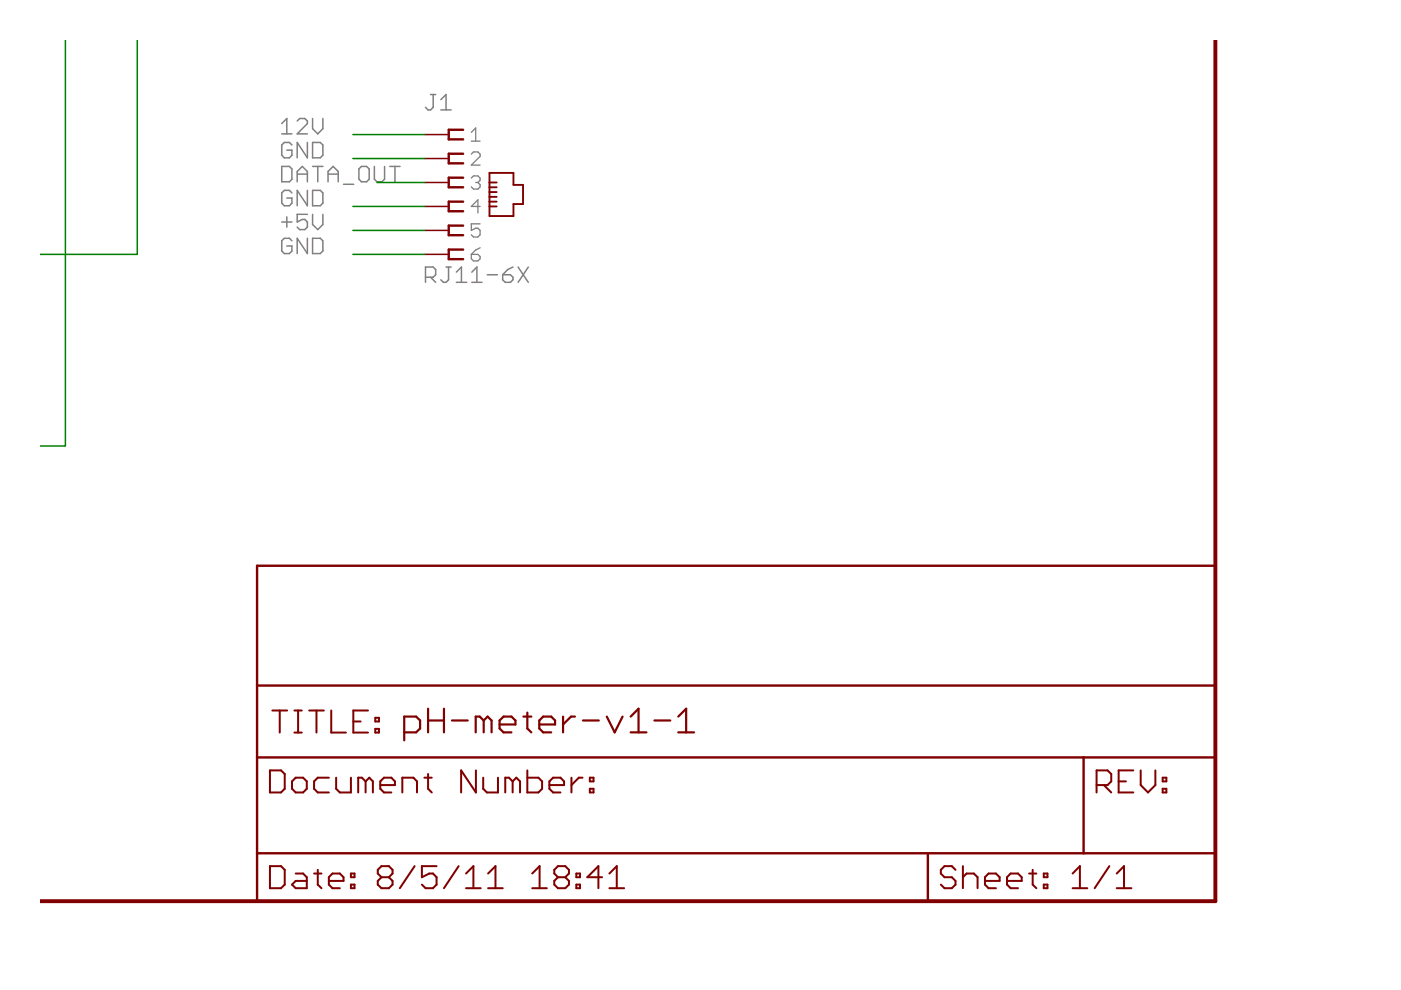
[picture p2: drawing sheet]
<svg xmlns="http://www.w3.org/2000/svg" width="297mm" height="210mm" viewBox="0 0 297 210" stroke-linecap="round" stroke-linejoin="round" font-family="sans-serif">
<g fill="#808080" stroke="#808080" stroke-width=".32">
<path d="M90.2 56.6v3.3z"/>
<path d="M90.2 56.6h1.6z"/>
<path d="M91.8 56.6l.6 .5z"/>
<path d="M92.4 57.1v1.2z"/>
<path d="M92.4 58.3l-.6 .5z"/>
<path d="M90.2 58.8h1.6z"/>
<path d="M91.3 58.8l1.1 1.1z"/>
<path d="M93.5 59.3l.5 .6z"/>
<path d="M94 59.9h.6z"/>
<path d="M94.6 59.9l.5-.6z"/>
<path d="M95.1 56.6v2.7z"/>
<path d="M94.6 56.6h1.1z"/>
<path d="M97.8 56.6l-1 1.1z"/>
<path d="M97.8 56.6v3.3z"/>
<path d="M96.8 59.9h2.1z"/>
<path d="M100 57.7l1.1-1.1z"/>
<path d="M101.1 56.6v3.3z"/>
<path d="M100 59.9h2.2z"/>
<path d="M103.3 58.3h2.2z"/>
<path d="M107.7 57.1l1.1-.5z"/>
<path d="M107.7 57.1l-1.1 1.2z"/>
<path d="M106.6 58.3v1z"/>
<path d="M106.6 59.3l.5 .6z"/>
<path d="M107.1 59.9h1.1z"/>
<path d="M108.2 59.9l.6-.6z"/>
<path d="M108.8 58.8v.5z"/>
<path d="M108.2 58.3l.6 .5z"/>
<path d="M106.6 58.3h1.6z"/>
<path d="M109.9 56.6l2.1 3.3z"/>
<path d="M112 56.6l-2.1 3.3z"/>
<path d="M90.2 22.8l.5 .5z"/>
<path d="M90.7 23.3h.6z"/>
<path d="M91.3 23.3l.5-.5z"/>
<path d="M91.8 20v2.8z"/>
<path d="M91.3 20h1.1z"/>
<path d="M93.5 21.1l1.1-1.1z"/>
<path d="M94.6 20v3.3z"/>
<path d="M93.5 23.3h2.2z"/>
<path d="M59.7 47.1h2.2z"/>
<path d="M60.8 46v2.2z"/>
<path d="M63 45.4h2.2z"/>
<path d="M63 45.4v1.7z"/>
<path d="M63 47.1l1.1-.6z"/>
<path d="M64.1 46.5h.5z"/>
<path d="M64.6 46.5l.6 .6z"/>
<path d="M65.2 47.1v1.1z"/>
<path d="M64.6 48.7l.6-.5z"/>
<path d="M63.5 48.7h1.1z"/>
<path d="M63 48.2l.5 .5z"/>
<path d="M66.3 45.4v2.2z"/>
<path d="M66.3 47.6l1.1 1.1z"/>
<path d="M67.4 48.7l1.1-1.1z"/>
<path d="M68.5 45.4v2.2z"/>
<path d="M59.7 35.3v3.2z"/>
<path d="M59.7 38.5h1.7z"/>
<path d="M61.9 38l-.5 .5z"/>
<path d="M61.9 35.8v2.2z"/>
<path d="M61.4 35.3l.5 .5z"/>
<path d="M59.7 35.3h1.7z"/>
<path d="M63 36.4v2.1z"/>
<path d="M63 36.4l1.1-1.1z"/>
<path d="M64.1 35.3l1.1 1.1z"/>
<path d="M65.2 36.4v2.1z"/>
<path d="M63 36.9h2.2z"/>
<path d="M67.4 35.3v3.2z"/>
<path d="M66.3 35.3h2.2z"/>
<path d="M69.6 36.4v2.1z"/>
<path d="M69.6 36.4l1-1.1z"/>
<path d="M70.6 35.3l1.1 1.1z"/>
<path d="M71.7 36.4v2.1z"/>
<path d="M69.6 36.9h2.1z"/>
<path d="M72.8 39.1h2.2z"/>
<path d="M76.6 35.3h1.1z"/>
<path d="M76.1 35.8l.5-.5z"/>
<path d="M76.1 35.8v2.2z"/>
<path d="M76.1 38l.5 .5z"/>
<path d="M76.6 38.5h1.1z"/>
<path d="M77.7 38.5l.6-.5z"/>
<path d="M78.3 35.8v2.2z"/>
<path d="M77.7 35.3l.6 .5z"/>
<path d="M79.4 35.3v2.7z"/>
<path d="M79.4 38l.5 .5z"/>
<path d="M79.9 38.5h1.1z"/>
<path d="M81.5 38l-.5 .5z"/>
<path d="M81.5 35.3v2.7z"/>
<path d="M83.7 35.3v3.2z"/>
<path d="M82.7 35.3h2.1z"/>
<path d="M61.4 40.4l.5 .5z"/>
<path d="M60.3 40.4h1.1z"/>
<path d="M59.7 40.9l.6-.5z"/>
<path d="M59.7 40.9v2.2z"/>
<path d="M59.7 43.1l.6 .5z"/>
<path d="M60.3 43.6h1.1z"/>
<path d="M61.9 43.1l-.5 .5z"/>
<path d="M61.9 42v1.1z"/>
<path d="M60.8 42h1.1z"/>
<path d="M63 40.4v3.2z"/>
<path d="M63 40.4l2.2 3.2z"/>
<path d="M65.2 40.4v3.2z"/>
<path d="M66.3 40.4v3.2z"/>
<path d="M66.3 43.6h1.6z"/>
<path d="M67.9 43.6l.6-.5z"/>
<path d="M68.5 40.9v2.2z"/>
<path d="M67.9 40.4l.6 .5z"/>
<path d="M66.3 40.4h1.6z"/>
<path d="M61.4 30.2l.5 .5z"/>
<path d="M60.3 30.2h1.1z"/>
<path d="M59.7 30.7l.6-.5z"/>
<path d="M59.7 30.7v2.2z"/>
<path d="M59.7 32.9l.6 .6z"/>
<path d="M60.3 33.5h1.1z"/>
<path d="M61.9 32.9l-.5 .6z"/>
<path d="M61.9 31.8v1.1z"/>
<path d="M60.8 31.8h1.1z"/>
<path d="M63 30.2v3.3z"/>
<path d="M63 30.2l2.2 3.3z"/>
<path d="M65.2 30.2v3.3z"/>
<path d="M66.3 30.2v3.3z"/>
<path d="M66.3 33.5h1.6z"/>
<path d="M67.9 33.5l.6-.6z"/>
<path d="M68.5 30.7v2.2z"/>
<path d="M67.9 30.2l.6 .5z"/>
<path d="M66.3 30.2h1.6z"/>
<path d="M61.4 50.5l.5 .6z"/>
<path d="M60.3 50.5h1.1z"/>
<path d="M59.7 51.1l.6-.6z"/>
<path d="M59.7 51.1v2.1z"/>
<path d="M59.7 53.2l.6 .6z"/>
<path d="M60.3 53.8h1.1z"/>
<path d="M61.4 53.8l.5-.6z"/>
<path d="M61.9 52.2v1z"/>
<path d="M60.8 52.2h1.1z"/>
<path d="M63 50.5v3.3z"/>
<path d="M63 50.5l2.2 3.3z"/>
<path d="M65.2 50.5v3.3z"/>
<path d="M66.3 50.5v3.3z"/>
<path d="M66.3 53.8h1.6z"/>
<path d="M67.9 53.8l.6-.6z"/>
<path d="M68.5 51.1v2.1z"/>
<path d="M67.9 50.5l.6 .6z"/>
<path d="M66.3 50.5h1.6z"/>
<path d="M59.7 26.2l1.1-1.1z"/>
<path d="M60.8 25.1v3.3z"/>
<path d="M59.7 28.4h2.2z"/>
<path d="M63 28.4h2.2z"/>
<path d="M65.2 26.2l-2.2 2.2z"/>
<path d="M65.2 25.7v.5z"/>
<path d="M64.6 25.1l.6 .6z"/>
<path d="M63.5 25.1h1.1z"/>
<path d="M63 25.7l.5-.6z"/>
<path d="M66.3 25.1v2.2z"/>
<path d="M66.3 27.3l1.1 1.1z"/>
<path d="M68.5 27.3l-1.1 1.1z"/>
<path d="M68.5 25.1v2.2z"/>
</g>
<g fill="#808080" stroke="#808080" stroke-width=".28">
<path d="M99.9 28.1l1-1z"/>
<path d="M100.9 27.1v2.8z"/>
<path d="M99.9 29.9h1.9z"/>
<path d="M99.9 35h1.9z"/>
<path d="M99.9 35l1.9-1.9z"/>
<path d="M101.8 32.7v.4z"/>
<path d="M101.3 32.2l.5 .5z"/>
<path d="M100.4 32.2h.9z"/>
<path d="M100.4 32.2l-.5 .5z"/>
<path d="M99.9 37.8l.5-.5z"/>
<path d="M100.4 37.3h.9z"/>
<path d="M101.3 37.3l.5 .5z"/>
<path d="M101.8 37.8v.4z"/>
<path d="M101.8 38.2l-.5 .5z"/>
<path d="M100.9 38.7h.4z"/>
<path d="M101.3 38.7l.5 .5z"/>
<path d="M101.8 39.2v.4z"/>
<path d="M101.8 39.6l-.5 .5z"/>
<path d="M100.4 40.1h.9z"/>
<path d="M99.9 39.6l.5 .5z"/>
<path d="M101.3 42.4v2.8z"/>
<path d="M101.3 42.4l-1.4 1.4z"/>
<path d="M99.9 43.8h1.9z"/>
<path d="M99.9 47.5h1.9z"/>
<path d="M99.9 47.5v1.4z"/>
<path d="M99.9 48.9l1-.5z"/>
<path d="M100.9 48.4h.4z"/>
<path d="M101.3 48.4l.5 .5z"/>
<path d="M101.8 48.9v.9z"/>
<path d="M101.8 49.8l-.5 .4z"/>
<path d="M100.4 50.2h.9z"/>
<path d="M99.9 49.8l.5 .4z"/>
<path d="M100.9 53l.9-.5z"/>
<path d="M100.9 53l-1 .9z"/>
<path d="M99.9 53.9v1z"/>
<path d="M99.9 54.9l.5 .4z"/>
<path d="M100.4 55.3h.9z"/>
<path d="M101.3 55.3l.5-.4z"/>
<path d="M101.8 54.4v.5z"/>
<path d="M101.3 53.9l.5 .5z"/>
<path d="M99.9 53.9h1.4z"/>
</g>
<g fill="#800000" stroke="#800000" stroke-width=".83">
<path d="M257.7 8.5v182.6z"/>
<path d="M8.5 191.1h249.2z"/>
</g>
<g fill="#800000" stroke="#800000" stroke-width=".51">
<path d="M54.5 191.1h142.2z"/>
<path d="M229.7 160.6h28z"/>
<path d="M54.5 180.9v10.2z"/>
<path d="M54.5 180.9h142.2z"/>
<path d="M54.5 160.6v20.3z"/>
<path d="M257.7 160.6v20.3z"/>
<path d="M196.7 180.9v10.2z"/>
<path d="M196.7 180.9h33z"/>
<path d="M196.7 191.1h61z"/>
<path d="M229.7 160.6v20.3z"/>
<path d="M54.5 160.6h175.2z"/>
<path d="M229.7 180.9h28z"/>
<path d="M257.7 180.9v10.2z"/>
<path d="M54.5 145.4v15.2z"/>
<path d="M54.5 120h203.2z"/>
<path d="M257.7 120v25.4z"/>
<path d="M54.5 145.4h203.2z"/>
<path d="M54.5 120v25.4z"/>
<path d="M257.7 145.4v15.2z"/>
<path d="M95.1 27.5h3.1z"/>
<path d="M95.1 27.5v2z"/>
<path d="M95.1 29.5h3.1z"/>
<path d="M95.1 32.6h3.1z"/>
<path d="M95.1 32.6v2z"/>
<path d="M95.1 34.6h3.1z"/>
<path d="M95.1 37.7h3.1z"/>
<path d="M95.1 37.7v2z"/>
<path d="M95.1 39.7h3.1z"/>
<path d="M95.1 42.8h3.1z"/>
<path d="M95.1 42.8v2z"/>
<path d="M95.1 44.8h3.1z"/>
<path d="M95.1 47.8h3.1z"/>
<path d="M95.1 47.8v2.1z"/>
<path d="M95.1 49.9h3.1z"/>
<path d="M95.1 52.9h3.1z"/>
<path d="M95.1 52.9v2z"/>
<path d="M95.1 54.9h3.1z"/>
</g>
<g fill="#800000" stroke="#800000" stroke-width=".42">
<path d="M57.2 183.6v4.7z"/>
<path d="M57.2 188.3h2.4z"/>
<path d="M59.6 188.3l.8-.7z"/>
<path d="M60.4 184.4v3.2z"/>
<path d="M59.6 183.6l.8 .8z"/>
<path d="M57.2 183.6h2.4z"/>
<path d="M62.7 185.2h1.6z"/>
<path d="M64.3 185.2l.7 .8z"/>
<path d="M65 186v2.3z"/>
<path d="M62.7 188.3h2.3z"/>
<path d="M61.9 187.6l.8 .7z"/>
<path d="M61.9 187.6l.8-.8z"/>
<path d="M62.7 186.8h2.3z"/>
<path d="M67.4 184.4v3.2z"/>
<path d="M67.4 187.6l.8 .7z"/>
<path d="M66.6 185.2h1.6z"/>
<path d="M70.5 188.3h1.6z"/>
<path d="M69.7 187.6l.8 .7z"/>
<path d="M69.7 186v1.6z"/>
<path d="M70.5 185.2l-.8 .8z"/>
<path d="M70.5 185.2h1.6z"/>
<path d="M72.1 185.2l.7 .8z"/>
<path d="M72.8 186v.8z"/>
<path d="M69.7 186.8h3.1z"/>
<path d="M74.4 185.2h.8z"/>
<path d="M75.2 185.2v.8z"/>
<path d="M74.4 186h.8z"/>
<path d="M74.4 185.2v.8z"/>
<path d="M74.4 187.6h.8z"/>
<path d="M75.2 187.6v.7z"/>
<path d="M74.4 188.3h.8z"/>
<path d="M74.4 187.6v.7z"/>
<path d="M80.1 184.4l.8-.8z"/>
<path d="M80.9 183.6h1.5z"/>
<path d="M82.4 183.6l.8 .8z"/>
<path d="M83.2 184.4v.8z"/>
<path d="M83.2 185.2l-.8 .8z"/>
<path d="M82.4 186l.8 .8z"/>
<path d="M83.2 186.8v.8z"/>
<path d="M82.4 188.3l.8-.7z"/>
<path d="M80.9 188.3h1.5z"/>
<path d="M80.1 187.6l.8 .7z"/>
<path d="M80.1 186.8v.8z"/>
<path d="M80.1 186.8l.8-.8z"/>
<path d="M80.1 185.2l.8 .8z"/>
<path d="M80.1 184.4v.8z"/>
<path d="M80.9 186h1.5z"/>
<path d="M87.9 183.6l-3.1 4.7z"/>
<path d="M89.5 183.6h3.1z"/>
<path d="M89.5 183.6v2.4z"/>
<path d="M89.5 186l1.5-.8z"/>
<path d="M91 185.2h.8z"/>
<path d="M91.8 185.2l.8 .8z"/>
<path d="M92.6 186v1.6z"/>
<path d="M92.6 187.6l-.8 .7z"/>
<path d="M90.2 188.3h1.6z"/>
<path d="M89.5 187.6l.7 .7z"/>
<path d="M97.2 183.6l-3.1 4.7z"/>
<path d="M98.8 185.2l1.6-1.6z"/>
<path d="M100.4 183.6v4.7z"/>
<path d="M98.8 188.3h3.1z"/>
<path d="M103.5 185.2l1.6-1.6z"/>
<path d="M105.1 183.6v4.7z"/>
<path d="M103.5 188.3h3.1z"/>
<path d="M112.8 185.2l1.6-1.6z"/>
<path d="M114.4 183.6v4.7z"/>
<path d="M112.8 188.3h3.2z"/>
<path d="M117.5 184.4l.8-.8z"/>
<path d="M118.3 183.6h1.5z"/>
<path d="M119.8 183.6l.8 .8z"/>
<path d="M120.6 184.4v.8z"/>
<path d="M120.6 185.2l-.8 .8z"/>
<path d="M119.8 186l.8 .8z"/>
<path d="M120.6 186.8v.8z"/>
<path d="M119.8 188.3l.8-.7z"/>
<path d="M118.3 188.3h1.5z"/>
<path d="M117.5 187.6l.8 .7z"/>
<path d="M117.5 186.8v.8z"/>
<path d="M117.5 186.8l.8-.8z"/>
<path d="M117.5 185.2l.8 .8z"/>
<path d="M117.5 184.4v.8z"/>
<path d="M118.3 186h1.5z"/>
<path d="M122.2 185.2h.8z"/>
<path d="M123 185.2v.8z"/>
<path d="M122.2 186h.8z"/>
<path d="M122.2 185.2v.8z"/>
<path d="M122.2 187.6h.8z"/>
<path d="M123 187.6v.7z"/>
<path d="M122.2 188.3h.8z"/>
<path d="M122.2 187.6v.7z"/>
<path d="M126.9 183.6v4.7z"/>
<path d="M126.9 183.6l-2.4 2.4z"/>
<path d="M124.5 186h3.2z"/>
<path d="M129.2 185.2l1.6-1.6z"/>
<path d="M130.8 183.6v4.7z"/>
<path d="M129.2 188.3h3.1z"/>
<path d="M201.8 183.6l.8 .8z"/>
<path d="M200.3 183.6h1.5z"/>
<path d="M200.3 183.6l-.8 .8z"/>
<path d="M199.5 184.4v.8z"/>
<path d="M199.5 185.2l.8 .8z"/>
<path d="M200.3 186h1.5z"/>
<path d="M201.8 186l.8 .8z"/>
<path d="M202.6 186.8v.8z"/>
<path d="M201.8 188.3l.8-.7z"/>
<path d="M200.3 188.3h1.5z"/>
<path d="M199.5 187.6l.8 .7z"/>
<path d="M204.2 183.6v4.7z"/>
<path d="M204.2 186l.7-.8z"/>
<path d="M204.9 185.2h1.6z"/>
<path d="M206.5 185.2l.8 .8z"/>
<path d="M207.3 186v2.3z"/>
<path d="M209.6 188.3h1.6z"/>
<path d="M208.8 187.6l.8 .7z"/>
<path d="M208.8 186v1.6z"/>
<path d="M209.6 185.2l-.8 .8z"/>
<path d="M209.6 185.2h1.6z"/>
<path d="M211.2 185.2l.7 .8z"/>
<path d="M211.9 186v.8z"/>
<path d="M208.8 186.8h3.1z"/>
<path d="M214.3 188.3h1.5z"/>
<path d="M213.5 187.6l.8 .7z"/>
<path d="M213.5 186v1.6z"/>
<path d="M214.3 185.2l-.8 .8z"/>
<path d="M214.3 185.2h1.5z"/>
<path d="M215.8 185.2l.8 .8z"/>
<path d="M216.6 186v.8z"/>
<path d="M213.5 186.8h3.1z"/>
<path d="M218.9 184.4v3.2z"/>
<path d="M218.9 187.6l.8 .7z"/>
<path d="M218.2 185.2h1.5z"/>
<path d="M221.3 185.2h.8z"/>
<path d="M222.1 185.2v.8z"/>
<path d="M221.3 186h.8z"/>
<path d="M221.3 185.2v.8z"/>
<path d="M221.3 187.6h.8z"/>
<path d="M222.1 187.6v.7z"/>
<path d="M221.3 188.3h.8z"/>
<path d="M221.3 187.6v.7z"/>
<path d="M229 183.6l-1.6 1.6z"/>
<path d="M229 183.6v4.7z"/>
<path d="M227.4 188.3h3.1z"/>
<path d="M235.2 183.6l-3.1 4.7z"/>
<path d="M238.3 183.6l-1.5 1.6z"/>
<path d="M238.3 183.6v4.7z"/>
<path d="M236.8 188.3h3.1z"/>
<path d="M232.5 163.3v4.7z"/>
<path d="M232.5 163.3h2.3z"/>
<path d="M234.8 163.3l.8 .8z"/>
<path d="M235.6 164.1v1.6z"/>
<path d="M235.6 165.7l-.8 .8z"/>
<path d="M232.5 166.5h2.3z"/>
<path d="M234 166.5l1.6 1.5z"/>
<path d="M237.2 163.3h3.1z"/>
<path d="M237.2 163.3v4.7z"/>
<path d="M237.2 168h3.1z"/>
<path d="M237.2 165.7h1.5z"/>
<path d="M241.9 163.3v3.2z"/>
<path d="M241.9 166.5l1.5 1.5z"/>
<path d="M243.4 168l1.6-1.5z"/>
<path d="M245 163.3v3.2z"/>
<path d="M246.5 164.9h.8z"/>
<path d="M247.3 164.9v.8z"/>
<path d="M246.5 165.7h.8z"/>
<path d="M246.5 164.9v.8z"/>
<path d="M246.5 167.2h.8z"/>
<path d="M247.3 167.2v.8z"/>
<path d="M246.5 168h.8z"/>
<path d="M246.5 167.2v.8z"/>
<path d="M59.3 150.6v4.7z"/>
<path d="M57.7 150.6h3.2z"/>
<path d="M62.4 155.3h1.6z"/>
<path d="M63.2 150.6v4.7z"/>
<path d="M62.4 150.6h1.6z"/>
<path d="M67.1 150.6v4.7z"/>
<path d="M65.6 150.6h3.1z"/>
<path d="M70.2 150.6v4.7z"/>
<path d="M70.2 155.3h3.1z"/>
<path d="M74.9 150.6h3.1z"/>
<path d="M74.9 150.6v4.7z"/>
<path d="M74.9 155.3h3.1z"/>
<path d="M74.9 153h1.6z"/>
<path d="M79.6 152.2h.7z"/>
<path d="M80.3 152.2v.8z"/>
<path d="M79.6 153h.7z"/>
<path d="M79.6 152.2v.8z"/>
<path d="M79.6 154.5h.7z"/>
<path d="M80.3 154.5v.8z"/>
<path d="M79.6 155.3h.7z"/>
<path d="M79.6 154.5v.8z"/>
<path d="M57.2 163.3v4.7z"/>
<path d="M57.2 168h2.4z"/>
<path d="M59.6 168l.8-.8z"/>
<path d="M60.4 164.1v3.1z"/>
<path d="M59.6 163.3l.8 .8z"/>
<path d="M57.2 163.3h2.4z"/>
<path d="M62.7 168h1.6z"/>
<path d="M64.3 168l.7-.8z"/>
<path d="M65 165.7v1.5z"/>
<path d="M64.3 164.9l.7 .8z"/>
<path d="M62.7 164.9h1.6z"/>
<path d="M62.7 164.9l-.8 .8z"/>
<path d="M61.9 165.7v1.5z"/>
<path d="M61.9 167.2l.8 .8z"/>
<path d="M67.4 164.9h2.3z"/>
<path d="M67.4 164.9l-.8 .8z"/>
<path d="M66.6 165.7v1.5z"/>
<path d="M66.6 167.2l.8 .8z"/>
<path d="M67.4 168h2.3z"/>
<path d="M71.3 164.9v2.3z"/>
<path d="M71.3 167.2l.8 .8z"/>
<path d="M72.1 168h2.3z"/>
<path d="M74.4 164.9v3.1z"/>
<path d="M75.9 164.9v3.1z"/>
<path d="M75.9 164.9h.8z"/>
<path d="M76.7 164.9l.8 .8z"/>
<path d="M77.5 165.7v2.3z"/>
<path d="M77.5 165.7l.8-.8z"/>
<path d="M78.3 164.9l.8 .8z"/>
<path d="M79.1 165.7v2.3z"/>
<path d="M81.4 168h1.6z"/>
<path d="M80.6 167.2l.8 .8z"/>
<path d="M80.6 165.7v1.5z"/>
<path d="M80.6 165.7l.8-.8z"/>
<path d="M81.4 164.9h1.6z"/>
<path d="M83 164.9l.7 .8z"/>
<path d="M83.7 165.7v.8z"/>
<path d="M80.6 166.5h3.1z"/>
<path d="M85.3 164.9v3.1z"/>
<path d="M85.3 164.9h2.4z"/>
<path d="M87.7 164.9l.7 .8z"/>
<path d="M88.4 165.7v2.3z"/>
<path d="M90.8 164.1v3.1z"/>
<path d="M90.8 167.2l.7 .8z"/>
<path d="M90 164.9h1.5z"/>
<path d="M97.8 163.3v4.7z"/>
<path d="M97.8 163.3l3.1 4.7z"/>
<path d="M100.9 163.3v4.7z"/>
<path d="M102.4 164.9v2.3z"/>
<path d="M102.4 167.2l.8 .8z"/>
<path d="M103.2 168h2.4z"/>
<path d="M105.6 164.9v3.1z"/>
<path d="M107.1 164.9v3.1z"/>
<path d="M107.1 164.9h.8z"/>
<path d="M107.9 164.9l.8 .8z"/>
<path d="M108.7 165.7v2.3z"/>
<path d="M108.7 165.7l.8-.8z"/>
<path d="M109.5 164.9l.8 .8z"/>
<path d="M110.3 165.7v2.3z"/>
<path d="M111.8 163.3v4.7z"/>
<path d="M111.8 168h2.4z"/>
<path d="M114.2 168l.7-.8z"/>
<path d="M114.9 165.7v1.5z"/>
<path d="M114.2 164.9l.7 .8z"/>
<path d="M111.8 164.9h2.4z"/>
<path d="M117.3 168h1.5z"/>
<path d="M116.5 167.2l.8 .8z"/>
<path d="M116.5 165.7v1.5z"/>
<path d="M116.5 165.7l.8-.8z"/>
<path d="M117.3 164.9h1.5z"/>
<path d="M118.8 164.9l.8 .8z"/>
<path d="M119.6 165.7v.8z"/>
<path d="M116.5 166.5h3.1z"/>
<path d="M121.2 164.9v3.1z"/>
<path d="M121.2 166.5l1.5-1.6z"/>
<path d="M122.7 164.9h.8z"/>
<path d="M125.1 164.9h.7z"/>
<path d="M125.8 164.9v.8z"/>
<path d="M125.1 165.7h.7z"/>
<path d="M125.1 164.9v.8z"/>
<path d="M125.1 167.2h.7z"/>
<path d="M125.8 167.2v.8z"/>
<path d="M125.1 168h.7z"/>
<path d="M125.1 167.2v.8z"/>
</g>
<g fill="#800000" stroke="#800000" stroke-width=".47">
<path d="M85.7 151.9v5.1z"/>
<path d="M85.7 151.9h2.5z"/>
<path d="M88.2 151.9l.9 .9z"/>
<path d="M89.1 152.8v1.7z"/>
<path d="M88.2 155.3l.9-.8z"/>
<path d="M85.7 155.3h2.5z"/>
<path d="M90.8 150.3v5z"/>
<path d="M90.8 152.8h3.3z"/>
<path d="M94.1 150.3v5z"/>
<path d="M95.8 152.8h3.4z"/>
<path d="M100.9 151.9v3.4z"/>
<path d="M100.9 151.9h.8z"/>
<path d="M101.7 151.9l.9 .9z"/>
<path d="M102.6 152.8v2.5z"/>
<path d="M102.6 152.8l.8-.9z"/>
<path d="M103.4 151.9l.8 .9z"/>
<path d="M104.2 152.8v2.5z"/>
<path d="M106.8 155.3h1.6z"/>
<path d="M105.9 154.5l.9 .8z"/>
<path d="M105.9 152.8v1.7z"/>
<path d="M105.9 152.8l.9-.9z"/>
<path d="M106.8 151.9h1.6z"/>
<path d="M108.4 151.9l.9 .9z"/>
<path d="M109.3 152.8v.8z"/>
<path d="M105.9 153.6h3.4z"/>
<path d="M111.8 151.1v3.4z"/>
<path d="M111.8 154.5l.8 .8z"/>
<path d="M111 151.9h1.6z"/>
<path d="M115.2 155.3h1.7z"/>
<path d="M114.3 154.5l.9 .8z"/>
<path d="M114.3 152.8v1.7z"/>
<path d="M114.3 152.8l.9-.9z"/>
<path d="M115.2 151.9h1.7z"/>
<path d="M116.9 151.9l.8 .9z"/>
<path d="M117.7 152.8v.8z"/>
<path d="M114.3 153.6h3.4z"/>
<path d="M119.4 151.9v3.4z"/>
<path d="M119.4 153.6l1.7-1.7z"/>
<path d="M121.1 151.9h.8z"/>
<path d="M123.6 152.8h3.4z"/>
<path d="M128.7 151.9l1.6 3.4z"/>
<path d="M132 151.9l-1.7 3.4z"/>
<path d="M133.7 151.9l1.7-1.6z"/>
<path d="M135.4 150.3v5z"/>
<path d="M133.7 155.3h3.4z"/>
<path d="M138.7 152.8h3.4z"/>
<path d="M145.5 150.3l-1.7 1.6z"/>
<path d="M145.5 150.3v5z"/>
<path d="M143.8 155.3h3.4z"/>
</g>
<g fill="#800000" stroke="#800000" stroke-width=".32">
<path d="M90.1 28.5h5z"/>
<path d="M90.1 33.6h5z"/>
<path d="M90.1 38.7h5z"/>
<path d="M90.1 43.8h5z"/>
<path d="M90.1 48.9h5z"/>
<path d="M90.1 53.9h5z"/>
</g>
<g fill="#800000" stroke="#800000" stroke-width=".4">
<path d="M103.8 45.8h5.1z"/>
<path d="M108.9 43.3v2.5z"/>
<path d="M108.9 43.3h2z"/>
<path d="M110.9 39.2v4.1z"/>
<path d="M108.9 39.2h2z"/>
<path d="M108.9 36.7v2.5z"/>
<path d="M103.8 36.7h5.1z"/>
<path d="M103.8 36.7v2z"/>
<path d="M103.8 38.7v1z"/>
<path d="M103.8 39.7v1z"/>
<path d="M103.8 40.7v1z"/>
<path d="M103.8 41.7v1.1z"/>
<path d="M103.8 42.8v1z"/>
<path d="M103.8 43.8v2z"/>
<path d="M103.8 38.7h1.5z"/>
<path d="M103.8 39.7h1.5z"/>
<path d="M103.8 40.7h1.5z"/>
<path d="M103.8 41.7h1.5z"/>
<path d="M103.8 42.8h1.5z"/>
<path d="M103.8 43.8h1.5z"/>
</g>
<g fill="#008000" stroke="#008000" stroke-width=".32">
<path d="M74.8 48.9h15.3z"/>
<path d="M29.1 8.5v45.4z"/>
<path d="M8.5 53.9h20.6z"/>
<path d="M79.9 38.7h10.2z"/>
<path d="M74.8 43.8h15.3z"/>
<path d="M74.8 33.6h15.3z"/>
<path d="M13.9 8.5v86.1z"/>
<path d="M8.5 94.6h5.4z"/>
<path d="M74.8 53.9h15.3z"/>
<path d="M74.8 28.5h15.3z"/>
</g>
</svg>
